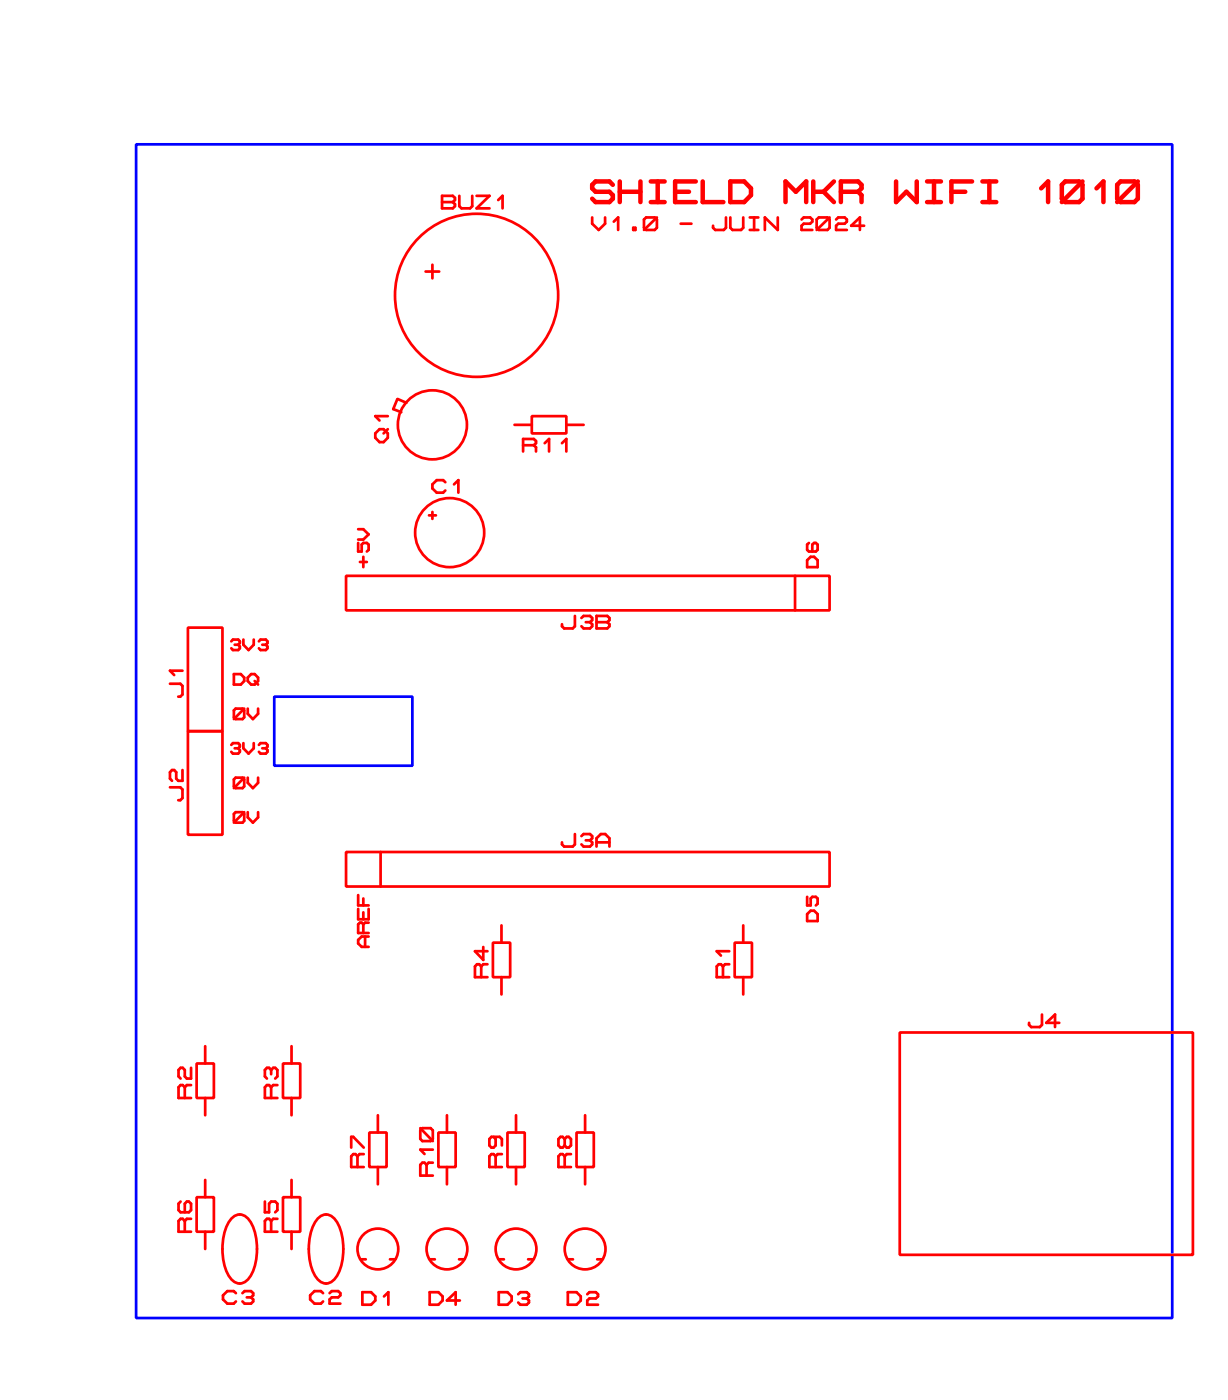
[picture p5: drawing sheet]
<svg xmlns="http://www.w3.org/2000/svg" width="90mm" height="103mm" viewBox="0 0 90 103" stroke-linecap="round" stroke-linejoin="round" font-family="sans-serif">
<path d="M10 10.6h76.2v86.4h-76.2zM20.2 51.3h10.1v5h-10.1z" fill="none" stroke="#00f" stroke-width=".2"/>
<g fill="none" stroke="#f00" stroke-width=".2">
<path d="M31.3 20h1M31.8 19.5v1M32.5 14.4h.8l.2 .2v.1l-.2 .2 .2 .1v.2l-.2 .1h-.8zM32.5 14.9h.8M33.8 14.4v.8l.1 .1h.7l.1-.1v-.8M35 14.4h1l-1 .9h1M36.6 14.7l.4-.3v.9M43.5 16v.5l.5 .4 .5-.4v-.5M45.1 16.3l.4-.3v.9M46.6 16.8h.1v.1h-.1zM47.4 16.1l.1-.1h.6l.2 .1v.7l-.2 .1h-.6l-.1-.1zM48.3 16l-.9 .9"/>
<path d="M50.1 16.5h.7M53.4 16v.8l-.2 .1h-.6l-.2-.1v-.2M53.7 16v.8l.2 .1h.6l.2-.1v-.8M55.1 16.9h.7M55.1 16h.7M55.5 16v.9M57.2 16v.9l-1-.9v.9M58.9 16.1l.2-.1h.5l.1 .1v.2l-.1 .2h-.5l-.2 .1v.3h.8M60.1 16.1l.1-.1h.6l.2 .1v.7l-.2 .1h-.6l-.1-.1zM61 16l-.9 .9M61.5 16.1l.1-.1h.5l.2 .1v.2l-.2 .2h-.5l-.1 .1v.3h.8M63.5 16.6h-.9l.6-.6v.9"/>
<path d="M26.3 39.9v.7h.3v-.5l.1-.2h.3l.1 .2v.4l-.1 .1M26.3 38.9h.4l.4 .4-.4 .4h-.4M27.6 31.9l.3-.3h.3l.3 .3v.3l-.3 .3h-.3l-.3-.3zM28.5 31.6l-.3 .3M28.5 30.6h-.9l.3 .3M29.2 29.4l-.3 .7 .6 .2M29.2 29.4l.7 .2M31.5 37.9h.6M31.8 37.7v.5M32.7 35.5l-.1-.2h-.5l-.3 .3v.3l.3 .3h.5l.1-.1M33.4 35.6l.3-.3v.9M37.8 31.3h1.3"/>
<path d="M38.5 32.8h.8M39.1 30.6h2.5v1.3h-2.5zM39.3 32.8l.1-.2v-.2l-.1-.1h-.8v.9M39.3 32.8l.1 .1v.3M40.1 32.6l.3-.3v.9M41.3 32.6l.3-.3v.9M41.6 31.3h1.3M59.5 39.9l-.1 .2v.4l.1 .1h.5l.1-.1v-.4l-.1-.2-.3 .2v.5M12.5 50.3h.8l.1 .2v.6l-.1 .2h-.2M12.5 57.9h.8l.1 .2v.6l-.1 .2h-.2M13.4 56.7v.7h-.3l-.1-.1v-.5l-.2-.1h-.2l-.1 .1v.5l.1 .1M13.4 49.3h-.9l.3 .4"/>
<path d="M13.8 46.2h2.6v7.6h-2.6zM13.8 53.8h2.6v7.6h-2.6zM17 54.8l.1-.1h.4l.1 .1-.1 .3M17 47.2l.1-.1h.4l.1 .1-.1 .2M17.2 49.6h.5l.3 .3v.2l-.3 .3h-.5zM17.3 55.1h.2M17.3 47.4h.2M17.3 52.1h.5l.2 .2v.5l-.2 .1h-.5l-.1-.1v-.5zM17.3 57.2h.5l.2 .1v.6l-.2 .1h-.5l-.1-.1v-.6zM17.3 59.8h.5l.2 .1v.5l-.2 .1h-.5l-.1-.1v-.5zM17.5 47.4l.1 .2-.1 .2h-.4l-.1-.1M17.5 55.1l.1 .1-.1 .2h-.4l-.1-.1"/>
<path d="M17.9 47.1v.3l.4 .4 .4-.4v-.3M17.9 54.7v.4l.4 .3 .4-.3v-.4M18 59.8l-.8 .7M18 57.2l-.8 .8M18 52.1l-.8 .8M18.2 52.1v.4l.4 .4 .4-.4v-.4M18.2 57.2v.4l.4 .4 .4-.4v-.4M18.2 59.8v.3l.4 .4 .4-.4v-.3M18.5 49.6h.2l.3 .3v.2l-.3 .3h-.2l-.3-.3v-.2zM18.7 50.1l.3 .3M19 54.8l.2-.1h.3l.2 .1-.2 .3M19 47.2l.2-.1h.3l.2 .1-.2 .2"/>
<path d="M19.3 55.1h.2M19.3 47.4h.2M19.5 55.1l.2 .1-.2 .2h-.3l-.2-.1M19.5 47.4l.2 .2-.2 .2h-.3l-.2-.1M25.4 42.4h35.6v2.5h-35.6zM26.5 41.3h.5M26.7 41v.7M42.3 45.3v.8l-.2 .1h-.6l-.2-.1v-.2M42.8 45.5l.1-.2h.5l.1 .2v.1l-.1 .2M43.1 45.8h.3M43.4 45.8l.1 .1v.2l-.1 .1h-.5l-.1-.1M43.9 45.3h.8l.1 .2v.1l-.1 .2 .1 .1v.2l-.1 .1h-.8z"/>
<path d="M43.9 45.8h.8M58.5 42.4v2.5M59.4 41.2l.2-.2h.3l.2 .2v.5h-.7zM13.6 80l-.2-.2h-.1l-.2 .2v.8h.9M13.6 80v.8M14 78.6v.8h-.3l-.1-.2v-.5l-.2-.1h-.1l-.2 .1v.5l.2 .2M14 79.8h-.3l-.1 .2M14.5 78.2h1.2v2.6h-1.2zM15.1 77v1.2M19.9 80l-.1-.2h-.2l-.1 .2v.8h.9M19.9 78.7l-.1-.1h-.2l-.1 .1v.5l.1 .2M19.9 78.7l.2-.1h.1l.2 .1v.5l-.2 .2"/>
<path d="M19.9 78.7v.3M19.9 80v.8M20.4 79.8h-.3l-.2 .2M20.8 78.2h1.3v2.6h-1.3zM21.4 77v1.2M25.4 62.7h35.6v2.5h-35.6zM26.3 65.9v.7h.8M26.3 66.9v.7h.8v-.7M26.7 66.1v.5M26.7 67.1v.5M26.7 68v.6M26.7 68l-.1-.1-.3 .1v.6h.8"/>
<path d="M26.8 68.9v.8M27.1 68.9h-.5l-.3 .3v.2l.3 .3h.5M27.1 67.9h-.3l-.1 .1M28 62.7v2.5M35.4 71.1l-.2-.2h-.1l-.2 .2v.8h.9M35.4 71.1v.8M35.5 69.7v.9l-.6-.6h.9M35.8 70.9h-.3l-.1 .2M36.2 69.4h1.3v2.5h-1.3zM36.9 68.1v1.3M36.9 71.9v1.3M42.3 61.4v.7l-.2 .2h-.6l-.2-.2v-.1"/>
<path d="M42.8 61.5l.1-.1h.5l.1 .1v.2l-.1 .1M43.1 61.8h.3M43.4 61.8l.1 .2v.1l-.1 .2h-.5l-.1-.2M43.9 62.3v-.6l.3-.3h.3l.3 .3v.6M43.9 62h.9M53.2 71.1l-.2-.2h-.1l-.2 .2v.8h.9M53.2 71.1v.8M53.6 70.9h-.3l-.1 .2M53.6 70h-.9l.3 .3M54 69.4h1.3v2.5h-1.3zM54.7 68.1v1.3M54.7 71.9v1.3"/>
<path d="M59.4 66v.6h.2v-.5l.1-.1h.3l.1 .1v.4l-.1 .1M59.4 67.3l.2-.3h.3l.2 .3v.5h-.7zM66.2 76h21.5v16.3h-21.5zM76.6 74.6v.8l-.1 .2h-.7l-.1-.2v-.1M77.9 75.3h-1l.7-.7v1M13.3 88.4l-.2 .2v.4l.2 .2h.6l.1-.2v-.4l-.1-.2h-.2l-.1 .2v.6M13.6 89.8l-.2-.1h-.1l-.2 .1v.8h.9M13.6 89.8v.8M14 89.7h-.3l-.1 .1M14.5 88.1h1.2v2.5h-1.2zM15.1 80.8v1.3M15.1 86.8v1.3"/>
<path d="M15.1 90.6v1.3M17 89.7a.78 .78 0 0 1 1.3 0 4.2 4.2 0 0 1 0 4.4 .78 .78 0 0 1-1.3 0 4.2 4.2 0 0 1 0-4.4zM17.3 95.1l-.1-.1h-.5l-.3 .3v.3l.3 .3h.5l.1-.1M17.8 95.1l.2-.1h.5l.1 .1v.2l-.1 .2M18.1 95.5h.4M18.5 95.5l.1 .1v.2l-.1 .1h-.5l-.2-.1M19.5 88.4v.8h.3v-.6l.1-.2h.3l.2 .2v.4l-.2 .2M19.9 89.8l-.1-.1h-.2l-.1 .1v.8h.9M19.9 89.8v.8M20.4 89.7h-.3l-.2 .1M20.8 88.1h1.3v2.5h-1.3zM21.4 80.8v1.3"/>
<path d="M21.4 86.8v1.3M21.4 90.6v1.3M23.3 89.7a.78 .78 0 0 1 1.3 0 4.2 4.2 0 0 1 0 4.4 .78 .78 0 0 1-1.3 0 4.2 4.2 0 0 1 0-4.4zM23.8 95.1l-.2-.1h-.5l-.3 .3v.3l.3 .3h.5l.2-.1M24.2 95.1l.2-.1h.5l.1 .1v.2l-.1 .2h-.5l-.2 .1v.3h.8M25.8 84.4v-.8h.2l.7 .8M26.3 85.1l-.2-.2h-.1l-.2 .2v.8h.9M26.3 85.1v.8M26.5 92.7h.4M26.6 95.1h.7l.3 .3v.3l-.3 .3h-.7zM26.7 84.9h-.3l-.1 .2M27.2 83.3h1.2v2.6h-1.2z"/>
<path d="M27.8 82.1v1.2M27.8 85.9v1.2M28.2 95.4l.4-.3v.9M28.7 92.7h.4M30.9 83l.9 1M31.1 83h.6l.1 .2v.6l-.1 .2h-.6l-.2-.2v-.6zM31.4 85.7l-.2-.2h-.1l-.2 .2v.8h.9M31.4 85.7v.8M31.6 92.7h.4M31.6 95.1h.6l.3 .3v.3l-.3 .3h-.6zM31.8 85.5h-.3l-.1 .2M31.8 84.6h-.9l.3 .3"/>
<path d="M32.2 83.3h1.3v2.6h-1.3zM32.9 82.1v1.2M32.9 85.9v1.2M33.8 92.7h.3M33.8 95.7h-.9l.6-.6v.9M36.3 83.6l.1 .2v.5l-.1 .1h-.2l-.1-.1v-.5l.1-.2h.6l.2 .2v.5M36.4 85.1l-.1-.2h-.2l-.1 .2v.8h.9M36.4 85.1v.8M36.7 92.7h.4M36.7 95.1h.6l.3 .3v.3l-.3 .3h-.6zM36.9 84.9h-.3l-.2 .2M37.3 83.3h1.3v2.6h-1.3z"/>
<path d="M37.9 82.1v1.2M37.9 85.9v1.2M38.1 95.2l.2-.1h.4l.2 .1v.2l-.2 .1M38.4 95.5h.3M38.7 95.5l.2 .2v.1l-.2 .2h-.4l-.2-.2M38.8 92.7h.4M41.5 85.1l-.1-.2h-.2l-.1 .2v.8h.9M41.5 83.8l-.1-.2h-.2l-.1 .2v.5l.1 .1h.2l.1-.1M41.5 83.8l.2-.2h.1l.2 .2v.5l-.2 .1h-.1l-.2-.1M41.5 83.8v.5M41.5 85.1v.8M41.8 92.7h.3"/>
<path d="M41.8 95.1h.6l.3 .3v.3l-.3 .3h-.6zM42 84.9h-.3l-.2 .2M42.4 83.3h1.3v2.6h-1.3zM43 82.1v1.2M43 85.9v1.2M43.2 95.2l.1-.1h.5l.2 .1v.2l-.2 .1h-.5l-.1 .2v.3h.8M43.9 92.7h.4"/>
<circle cx="31.8" cy="31.3" r="2.54"/>
<circle cx="33.1" cy="39.2" r="2.54"/>
<circle cx="35" cy="21.7" r="6"/>
<circle cx="27.8" cy="91.9" r="1.5"/>
<circle cx="32.9" cy="91.9" r="1.5"/>
<circle cx="37.9" cy="91.9" r="1.5"/>
<circle cx="43" cy="91.9" r="1.5"/>
</g>
<g fill="none" stroke="#f00" stroke-width=".33">
<path d="M45.1 13.6l-.3-.3h-1l-.3 .3v.3l.3 .2h1l.3 .3v.2l-.3 .3h-1l-.3-.3M45.6 14.1h1.5M45.6 13.3v1.6M47.1 13.3v1.6M47.9 14.9h1M47.9 13.3h1M48.4 13.3v1.6M49.6 14.1h1.1M51.2 13.3h-1.6v1.6h1.6M51.7 13.3v1.6h1.5M53.7 13.3h1l.5 .6v.5l-.5 .5h-1zM57.8 14.9v-1.6l.7 .8 .8-.8v1.6"/>
<path d="M59.8 14.1h.8M59.8 13.3v1.6M60.6 14.1l.7 .8M61.3 13.3l-.7 .8M61.8 14.1h1.3M63.1 14.1l.3-.2v-.3l-.3-.3h-1.3v1.6M63.1 14.1l.3 .3v.5M65.9 13.3v1.6l.8-.8 .7 .8v-1.6M68.2 14.9h1M68.2 13.3h1M68.7 13.3v1.6M70 14.1h1"/>
<path d="M71.5 13.3h-1.5v1.6M72.2 14.9h1.1M72.2 13.3h1.1M72.8 13.3v1.6M76.6 13.9l.5-.6v1.6M78.1 13.6l.2-.3h1.1l.2 .3v1l-.2 .3h-1.1l-.2-.3zM79.6 13.3l-1.5 1.6M80.6 13.9l.5-.6v1.6M82.2 13.6l.2-.3h1l.3 .3v1l-.3 .3h-1l-.2-.3zM83.7 13.3l-1.5 1.6"/>
</g>
</svg>
